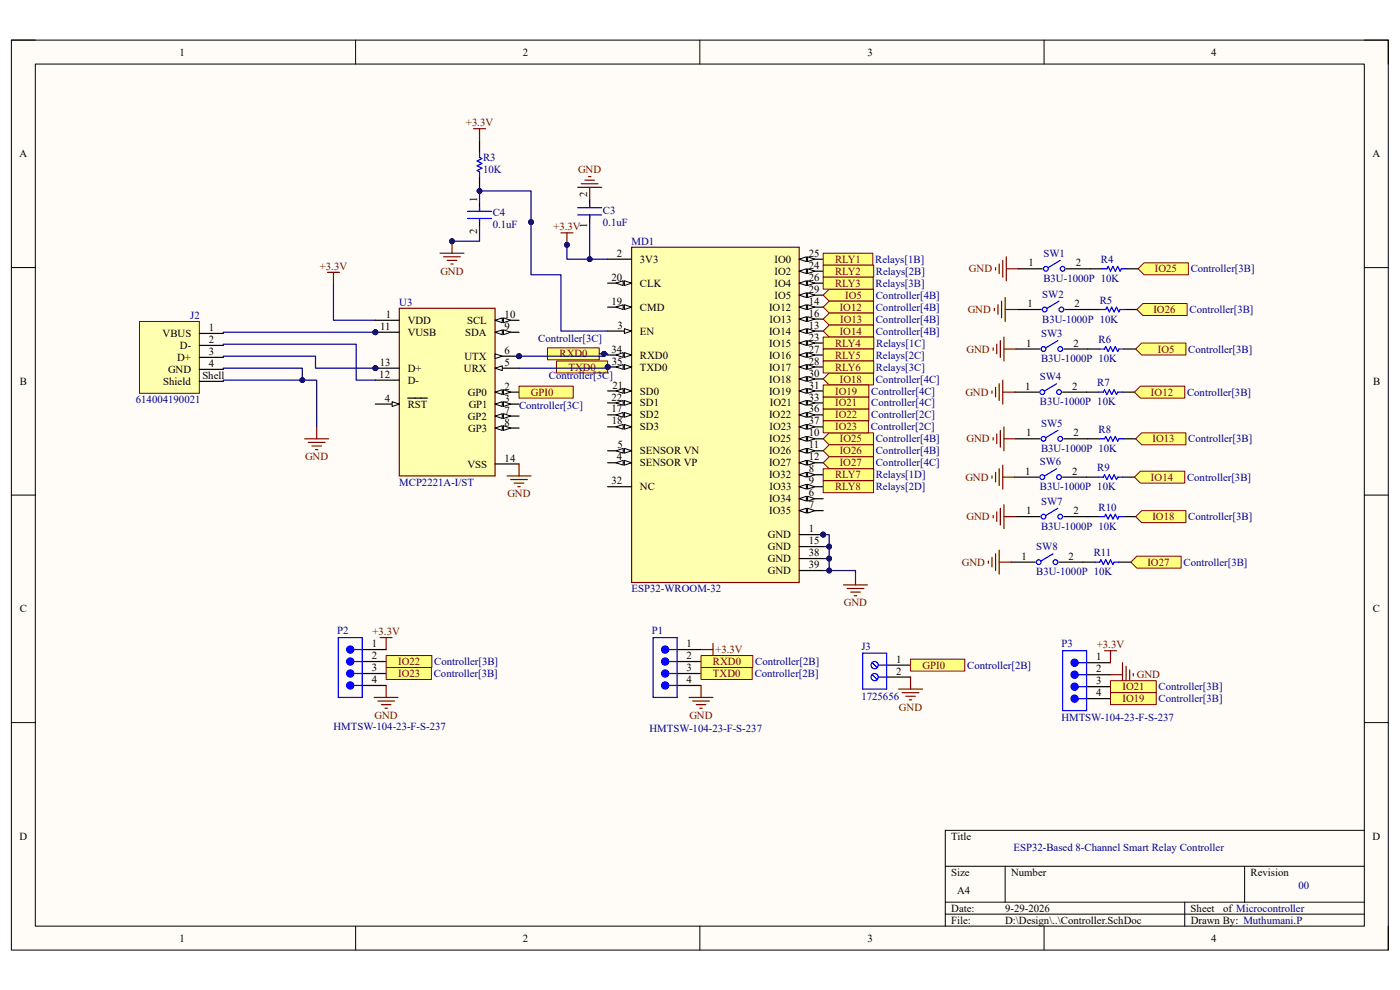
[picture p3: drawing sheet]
<svg xmlns="http://www.w3.org/2000/svg" width="297mm" height="210mm" viewBox="0 0 297 210" stroke-linecap="round" stroke-linejoin="round" font-family="sans-serif">
<defs><g id="words">
<g font-size="2.3">
<text x="38.1" y="11.8">1</text>
<text x="110.9" y="11.8">2</text>
<text x="184" y="11.8">3</text>
<text x="256.9" y="11.8">4</text>
<text x="4.1" y="33.4">A</text>
<text x="291.2" y="33.4">A</text>
<text x="124.6" y="41.8" transform="rotate(-90 124.6 41.8)">2</text>
<text x="101.2" y="42.8" transform="rotate(-90 101.2 42.8)">1</text>
<text x="101.2" y="49.7" transform="rotate(-90 101.2 49.7)">2</text>
<text x="124.6" y="48.5" transform="rotate(-90 124.6 48.5)">1</text>
<text x="129.8" y="59.6">20</text>
<text x="130.9" y="54.5">2</text>
<text x="135.8" y="55.8">3V3</text>
<text x="164.3" y="55.8">IO0</text>
<text x="164.3" y="58.3">IO2</text>
<text x="171.6" y="54.5">25</text>
<text x="171.6" y="57">24</text>
<text x="171.6" y="59.6">26</text>
<text x="218.2" y="56.5">1</text>
<text x="228.2" y="56.5">2</text>
<text x="129.8" y="64.6">19</text>
<text x="135.8" y="60.8">CLK</text>
<text x="135.8" y="65.9">CMD</text>
<text x="163.2" y="65.9">IO12</text>
<text x="164.3" y="60.8">IO4</text>
<text x="164.3" y="63.4">IO5</text>
<text x="171.6" y="62.1">29</text>
<text x="171.6" y="64.6">14</text>
<text x="218" y="65.2">1</text>
<text x="228" y="65.2">2</text>
<text x="34.5" y="71.5">VBUS</text>
<text x="44.3" y="70.2">1</text>
<text x="80.6" y="70">11</text>
<text x="81.8" y="67.4">1</text>
<text x="86.5" y="68.7">VDD</text>
<text x="86.5" y="71.2">VUSB</text>
<text x="98.7" y="71.2">SDA</text>
<text x="99.1" y="68.7">SCL</text>
<text x="107.1" y="67.4">10</text>
<text x="107.1" y="70">9</text>
<text x="131" y="69.7">3</text>
<text x="135.8" y="71">EN</text>
<text x="163.2" y="71">IO14</text>
<text x="163.2" y="68.5">IO13</text>
<text x="171.6" y="67.2">16</text>
<text x="171.6" y="69.7">13</text>
<text x="37.6" y="76.6">D+</text>
<text x="38.2" y="74">D-</text>
<text x="44.3" y="72.8">2</text>
<text x="44.3" y="75.3">3</text>
<text x="44.3" y="77.9">4</text>
<text x="80.6" y="77.6">13</text>
<text x="98.6" y="76.3">UTX</text>
<text x="107.1" y="77.6">5</text>
<text x="107.1" y="75.1">6</text>
<text x="129.8" y="74.8">34</text>
<text x="129.8" y="77.3">35</text>
<text x="135.8" y="76.1">RXD0</text>
<text x="163.2" y="76.1">IO16</text>
<text x="163.2" y="73.5">IO15</text>
<text x="171.6" y="72.3">23</text>
<text x="171.6" y="74.8">27</text>
<text x="171.6" y="77.3">28</text>
<text x="217.7" y="73.5">1</text>
<text x="227.7" y="73.5">2</text>
<text x="4.2" y="81.7">B</text>
<text x="34.6" y="81.7">Shield</text>
<text x="35.6" y="79.1">GND</text>
<text x="42.9" y="80.4">Shell</text>
<text x="80.5" y="80.1">12</text>
<text x="86.5" y="81.4">D-</text>
<text x="86.5" y="78.9">D+</text>
<text x="98.4" y="78.9">URX</text>
<text x="99.3" y="83.9">GP0</text>
<text x="107.1" y="82.7">2</text>
<text x="130" y="82.4">21</text>
<text x="135.8" y="78.6">TXD0</text>
<text x="135.8" y="83.7">SD0</text>
<text x="163.2" y="78.6">IO17</text>
<text x="163.2" y="83.7">IO19</text>
<text x="163.2" y="81.2">IO18</text>
<text x="171.6" y="79.9">30</text>
<text x="171.6" y="82.4">31</text>
<text x="217.5" y="82.7">1</text>
<text x="227.5" y="82.7">2</text>
<text x="291.3" y="81.7">B</text>
<text x="81.6" y="85.2">4</text>
<text x="86.5" y="86.5">RST</text>
<text x="99.3" y="89">GP2</text>
<text x="99.4" y="86.5">GP1</text>
<text x="107.1" y="85.2">3</text>
<text x="107.1" y="87.8">7</text>
<text x="129.8" y="85">22</text>
<text x="129.8" y="87.5">17</text>
<text x="135.8" y="86.2">SD1</text>
<text x="135.8" y="88.8">SD2</text>
<text x="163.2" y="88.8">IO22</text>
<text x="163.3" y="86.2">IO21</text>
<text x="171.6" y="85">33</text>
<text x="171.6" y="87.5">36</text>
<text x="99.4" y="91.6">GP3</text>
<text x="107.1" y="90.3">8</text>
<text x="129.8" y="90">18</text>
<text x="131" y="95.1">5</text>
<text x="135.8" y="91.3">SD3</text>
<text x="163.2" y="93.9">IO25</text>
<text x="163.2" y="91.3">IO23</text>
<text x="171.6" y="90">37</text>
<text x="171.6" y="92.6">10</text>
<text x="171.6" y="95.1">11</text>
<text x="217.7" y="92.6">1</text>
<text x="227.7" y="92.6">2</text>
<text x="99.2" y="99.2">VSS</text>
<text x="107.1" y="97.9">14</text>
<text x="130.9" y="97.7">4</text>
<text x="135.8" y="96.4">SENSOR VN</text>
<text x="135.8" y="98.9">SENSOR VP</text>
<text x="163.2" y="96.4">IO26</text>
<text x="163.2" y="98.9">IO27</text>
<text x="163.2" y="101.5">IO32</text>
<text x="171.6" y="97.7">12</text>
<text x="171.6" y="100.2">8</text>
<text x="217.5" y="100.7">1</text>
<text x="227.5" y="100.7">2</text>
<text x="129.8" y="102.7">32</text>
<text x="135.8" y="104">NC</text>
<text x="163.2" y="106.6">IO34</text>
<text x="163.2" y="104">IO33</text>
<text x="171.6" y="102.7">9</text>
<text x="171.6" y="105.3">6</text>
<text x="171.6" y="107.8">7</text>
<text x="163.2" y="109.1">IO35</text>
<text x="171.6" y="112.9">1</text>
<text x="217.7" y="109.1">1</text>
<text x="227.7" y="109.1">2</text>
<text x="162.9" y="114.2">GND</text>
<text x="162.9" y="116.7">GND</text>
<text x="162.9" y="119.3">GND</text>
<text x="171.6" y="115.4">15</text>
<text x="171.6" y="118">38</text>
<text x="216.7" y="118.7">1</text>
<text x="226.7" y="118.7">2</text>
<text x="162.9" y="121.8">GND</text>
<text x="171.6" y="120.5">39</text>
<text x="4.2" y="129.9">C</text>
<text x="291.3" y="129.9">C</text>
<text x="78.9" y="137.3">1</text>
<text x="145.7" y="137.3">1</text>
<text x="78.9" y="142.4">3</text>
<text x="78.9" y="139.8">2</text>
<text x="145.7" y="142.4">3</text>
<text x="145.7" y="139.8">2</text>
<text x="190.1" y="140.6">1</text>
<text x="190.1" y="143.1">2</text>
<text x="232.5" y="142.6">2</text>
<text x="232.5" y="140.1">1</text>
<text x="78.9" y="144.9">4</text>
<text x="145.7" y="144.9">4</text>
<text x="232.5" y="147.7">4</text>
<text x="232.5" y="145.2">3</text>
<text x="4.1" y="178.2">D</text>
<text x="201.8" y="178.2">Title</text>
<text x="291.2" y="178.2">D</text>
<text x="201.8" y="185.8">Size</text>
<text x="214.5" y="185.8">Number</text>
<text x="265.3" y="185.8">Revision</text>
<text x="203.1" y="189.6">A4</text>
<text x="201.8" y="193.4">Date:</text>
<text x="201.8" y="196">File:</text>
<text x="213.2" y="196">D:\Design\..\Controller.SchDoc</text>
<text x="213.2" y="193.4">9-29-2026</text>
<text x="252.6" y="193.4">Sheet</text>
<text x="252.6" y="196">Drawn By: Muthumani.P</text>
<text x="259.5" y="193.4">of Microcontroller</text>
<text x="38.1" y="199.8">1</text>
<text x="110.9" y="199.8">2</text>
<text x="184" y="199.8">3</text>
<text x="256.9" y="199.8">4</text>
</g>
<g font-size="2.3" fill="#800000">
<text x="98.8" y="26.8">+3.3V</text>
<text x="122.6" y="36.7">GND</text>
<text x="117.4" y="48.9">+3.3V</text>
<text x="67.9" y="57.3">+3.3V</text>
<text x="93.4" y="58.3">GND</text>
<text x="177.2" y="55.8">RLY1</text>
<text x="177.2" y="58.3">RLY2</text>
<text x="205.6" y="57.8">GND</text>
<text x="245" y="57.8">IO25</text>
<text x="177.2" y="60.8">RLY3</text>
<text x="178.1" y="65.9">IO12</text>
<text x="179.3" y="63.4">IO5</text>
<text x="178.1" y="71">IO14</text>
<text x="178.2" y="68.5">IO13</text>
<text x="205.3" y="66.4">GND</text>
<text x="244.7" y="66.4">IO26</text>
<text x="118.7" y="75.8">RXD0</text>
<text x="177.2" y="73.5">RLY4</text>
<text x="177.2" y="76.1">RLY5</text>
<text x="205.1" y="74.8">GND</text>
<text x="245.6" y="74.8">IO5</text>
<text x="112.6" y="83.9">GPI0</text>
<text x="120.6" y="78.6">TXD0</text>
<text x="177.2" y="83.7">IO19</text>
<text x="177.2" y="78.6">RLY6</text>
<text x="178.2" y="81.2">IO18</text>
<text x="204.8" y="83.9">GND</text>
<text x="244.2" y="83.9">IO12</text>
<text x="177.2" y="88.8">IO22</text>
<text x="177.2" y="86.2">IO21</text>
<text x="177.2" y="91.3">IO23</text>
<text x="178.2" y="93.9">IO25</text>
<text x="205.1" y="93.9">GND</text>
<text x="244.5" y="93.9">IO13</text>
<text x="64.7" y="97.7">GND</text>
<text x="177.2" y="101.5">RLY7</text>
<text x="178.1" y="96.4">IO26</text>
<text x="178.1" y="98.9">IO27</text>
<text x="204.8" y="102">GND</text>
<text x="244.2" y="102">IO14</text>
<text x="107.7" y="105.5">GND</text>
<text x="177.2" y="104">RLY8</text>
<text x="205.1" y="110.4">GND</text>
<text x="244.5" y="110.4">IO18</text>
<text x="204" y="120">GND</text>
<text x="243.4" y="120">IO27</text>
<text x="179" y="128.7">GND</text>
<text x="79" y="134.7">+3.3V</text>
<text x="232.7" y="137.5">+3.3V</text>
<text x="84.5" y="141.1">IO22</text>
<text x="84.5" y="143.6">IO23</text>
<text x="151.3" y="141.1">RXD0</text>
<text x="151.3" y="143.6">TXD0</text>
<text x="151.8" y="138.6">+3.3V</text>
<text x="195.7" y="141.9">GPI0</text>
<text x="241.2" y="143.9">GND</text>
<text x="238.1" y="146.4">IO21</text>
<text x="238.1" y="149">IO19</text>
<text x="79.5" y="152.5">GND</text>
<text x="146.3" y="152.5">GND</text>
<text x="190.7" y="150.7">GND</text>
</g>
<g font-size="2.3" fill="#000080">
<text x="102.5" y="34.2">R3</text>
<text x="102.5" y="36.7">10K</text>
<text x="104.5" y="45.8">C4</text>
<text x="127.9" y="45.3">C3</text>
<text x="127.9" y="47.9">0.1uF</text>
<text x="104.5" y="48.4">0.1uF</text>
<text x="134" y="51.9">MD1</text>
<text x="185.7" y="55.8">Relays[1B]</text>
<text x="185.8" y="58.3">Relays[2B]</text>
<text x="221.4" y="54.5">SW1</text>
<text x="221.4" y="59.8">B3U-1000P 10K</text>
<text x="233.6" y="55.8">R4</text>
<text x="252.6" y="57.8">Controller[3B]</text>
<text x="84.7" y="64.9">U3</text>
<text x="185.8" y="60.8">Relays[3B]</text>
<text x="185.8" y="63.4">Controller[4B]</text>
<text x="185.8" y="65.9">Controller[4B]</text>
<text x="221.1" y="63.1">SW2</text>
<text x="233.3" y="64.4">R5</text>
<text x="40.3" y="67.7">J2</text>
<text x="185.8" y="68.5">Controller[4B]</text>
<text x="185.8" y="71">Controller[4B]</text>
<text x="220.9" y="71.5">SW3</text>
<text x="221.1" y="68.5">B3U-1000P 10K</text>
<text x="252.3" y="66.4">Controller[3B]</text>
<text x="114.2" y="72.5">Controller[3C]</text>
<text x="185.8" y="76.1">Relays[2C]</text>
<text x="185.9" y="73.5">Relays[1C]</text>
<text x="220.9" y="76.8">B3U-1000P 10K</text>
<text x="233" y="72.8">R6</text>
<text x="252.1" y="74.8">Controller[3B]</text>
<text x="116.5" y="80.4">Controller[3C]</text>
<text x="184.8" y="83.7">Controller[4C]</text>
<text x="185.8" y="81.2">Controller[4C]</text>
<text x="185.8" y="78.6">Relays[3C]</text>
<text x="220.6" y="80.6">SW4</text>
<text x="232.8" y="81.9">R7</text>
<text x="251.8" y="83.9">Controller[3B]</text>
<text x="28.8" y="85.5">614004190021</text>
<text x="110.1" y="86.7">Controller[3C]</text>
<text x="184.8" y="88.8">Controller[2C]</text>
<text x="184.8" y="86.2">Controller[4C]</text>
<text x="220.6" y="86">B3U-1000P 10K</text>
<text x="184.7" y="91.3">Controller[2C]</text>
<text x="185.8" y="93.9">Controller[4B]</text>
<text x="220.9" y="90.6">SW5</text>
<text x="220.9" y="95.9">B3U-1000P 10K</text>
<text x="233" y="91.8">R8</text>
<text x="252.1" y="93.9">Controller[3B]</text>
<text x="185.8" y="96.4">Controller[4B]</text>
<text x="185.8" y="98.9">Controller[4C]</text>
<text x="185.8" y="101.5">Relays[1D]</text>
<text x="220.6" y="98.7">SW6</text>
<text x="232.8" y="99.9">R9</text>
<text x="251.8" y="102">Controller[3B]</text>
<text x="84.7" y="103">MCP2221A-I/ST</text>
<text x="185.8" y="104">Relays[2D]</text>
<text x="220.6" y="104">B3U-1000P 10K</text>
<text x="220.9" y="107.1">SW7</text>
<text x="220.9" y="112.4">B3U-1000P 10K</text>
<text x="233" y="108.3">R10</text>
<text x="252.1" y="110.4">Controller[3B]</text>
<text x="219.8" y="116.7">SW8</text>
<text x="232" y="118">R11</text>
<text x="134" y="125.6">ESP32-WROOM-32</text>
<text x="219.8" y="122">B3U-1000P 10K</text>
<text x="251.1" y="120">Controller[3B]</text>
<text x="71.5" y="134.5">P2</text>
<text x="138.3" y="134.5">P1</text>
<text x="182.8" y="137.8">J3</text>
<text x="225.2" y="137.3">P3</text>
<text x="92" y="143.6">Controller[3B]</text>
<text x="92.1" y="141.1">Controller[3B]</text>
<text x="160.1" y="143.6">Controller[2B]</text>
<text x="160.2" y="141.1">Controller[2B]</text>
<text x="205.2" y="141.9">Controller[2B]</text>
<text x="182.8" y="148.5">1725656</text>
<text x="245.8" y="146.4">Controller[3B]</text>
<text x="245.8" y="149">Controller[3B]</text>
<text x="70.7" y="154.8">HMTSW-104-23-F-S-237</text>
<text x="137.8" y="155.3">HMTSW-104-23-F-S-237</text>
<text x="225.2" y="153">HMTSW-104-23-F-S-237</text>
<text x="215" y="180.5">ESP32-Based 8-Channel Smart Relay Controller</text>
<text x="275.5" y="188.6">00</text>
</g>
</g></defs>
<path d="M2.4 8.5h292.1v193h-292.1z" fill-rule="evenodd" fill="#fffcf8"/>
<path d="M2.4 8.5h292.1v193h-292.1z" fill="none" stroke="#000" stroke-width=".21"/>
<path d="M7.5 13.6h281.9v182.9h-281.9z" fill-rule="evenodd" fill="#fffcf8"/>
<g fill="none" stroke="#000" stroke-width=".21">
<path d="M2.4 8.5h5.1M7.5 13.6h281.9v182.9h-281.9zM75.4 8.5v5.1M148.5 8.5v5.1M221.5 8.5v5.1M289.4 8.5h5.1v5.1M2.4 56.8h5.1M289.4 56.8h5.1M2.4 105h5.1M289.4 105h5.1M2.4 153.3h5.1M289.4 153.3h5.1"/>
<path d="M289.4 176.1h-88.9v20.4M75.4 196.5v5M148.5 196.5v5M200.5 183.8h88.9M200.5 191.4h88.9M200.5 193.9h88.9M213.2 183.8v7.6M221.5 196.5v5M251.3 191.4v5.1M264 183.8v7.6M294.5 196.5v5"/>
</g>
<circle cx="128.9" cy="77.9" r=".51" fill="#000080"/>
<circle cx="128.9" cy="77.9" r=".51" fill="none" stroke="#000080" stroke-width=".21"/>
<circle cx="174.6" cy="113.4" r=".51" fill="#000080"/>
<circle cx="174.6" cy="113.4" r=".51" fill="none" stroke="#000080" stroke-width=".21"/>
<path d="M134 52.4h35.6v71.2h-35.6z" fill-rule="evenodd" fill="#ffffb0"/>
<path d="M134 52.4h35.6v71.2h-35.6z" fill="none" stroke="#800000" stroke-width=".25"/>
<path d="M128.9 55h5.1M128.9 95.6h5.1" fill="none" stroke="#000" stroke-width=".25"/>
<path d="M132.5 95.1l1.5 .5-1.5 .5z" fill="#f8fcff"/>
<path d="M132.5 95.1l1.5 .5-1.5 .5z" fill="none" stroke="#000" stroke-width=".21"/>
<path d="M130.7 95.6l1.5-.5v1z" fill="#f8fcff"/>
<path d="M130.7 95.6l1.5-.5v1z" fill="none" stroke="#000" stroke-width=".21"/>
<path d="M128.9 98.2h5.1" fill="none" stroke="#000" stroke-width=".25"/>
<path d="M132.5 97.7l1.5 .5-1.5 .5z" fill="#f8fcff"/>
<path d="M132.5 97.7l1.5 .5-1.5 .5z" fill="none" stroke="#000" stroke-width=".21"/>
<path d="M130.7 98.2l1.5-.5v1z" fill="#f8fcff"/>
<path d="M130.7 98.2l1.5-.5v1z" fill="none" stroke="#000" stroke-width=".21"/>
<path d="M169.6 55h5" fill="none" stroke="#000" stroke-width=".25"/>
<path d="M169.6 55l1.5-.5v1z" fill="#f8fcff"/>
<path d="M169.6 55l1.5-.5v1z" fill="none" stroke="#000" stroke-width=".21"/>
<path d="M171.3 54.5l1.6 .5-1.6 .5z" fill="#f8fcff"/>
<path d="M171.3 54.5l1.6 .5-1.6 .5z" fill="none" stroke="#000" stroke-width=".21"/>
<path d="M169.6 57.5h5" fill="none" stroke="#000" stroke-width=".25"/>
<path d="M169.6 57.5l1.5-.5v1z" fill="#f8fcff"/>
<path d="M169.6 57.5l1.5-.5v1z" fill="none" stroke="#000" stroke-width=".21"/>
<path d="M171.3 57l1.6 .5-1.6 .5z" fill="#f8fcff"/>
<path d="M171.3 57l1.6 .5-1.6 .5z" fill="none" stroke="#000" stroke-width=".21"/>
<path d="M169.6 60.1h5" fill="none" stroke="#000" stroke-width=".25"/>
<path d="M169.6 60.1l1.5-.5v1z" fill="#f8fcff"/>
<path d="M169.6 60.1l1.5-.5v1z" fill="none" stroke="#000" stroke-width=".21"/>
<path d="M171.3 59.6l1.6 .5-1.6 .5z" fill="#f8fcff"/>
<path d="M171.3 59.6l1.6 .5-1.6 .5z" fill="none" stroke="#000" stroke-width=".21"/>
<path d="M169.6 62.6h5" fill="none" stroke="#000" stroke-width=".25"/>
<path d="M169.6 62.6l1.5-.5v1z" fill="#f8fcff"/>
<path d="M169.6 62.6l1.5-.5v1z" fill="none" stroke="#000" stroke-width=".21"/>
<path d="M171.3 62.1l1.6 .5-1.6 .5z" fill="#f8fcff"/>
<path d="M171.3 62.1l1.6 .5-1.6 .5z" fill="none" stroke="#000" stroke-width=".21"/>
<path d="M169.6 65.2h5" fill="none" stroke="#000" stroke-width=".25"/>
<path d="M169.6 65.2l1.5-.6v1.1z" fill="#f8fcff"/>
<path d="M169.6 65.2l1.5-.6v1.1z" fill="none" stroke="#000" stroke-width=".21"/>
<path d="M171.3 64.6l1.6 .6-1.6 .5z" fill="#f8fcff"/>
<path d="M171.3 64.6l1.6 .6-1.6 .5z" fill="none" stroke="#000" stroke-width=".21"/>
<path d="M169.6 67.7h5" fill="none" stroke="#000" stroke-width=".25"/>
<path d="M169.6 67.7l1.5-.5v1z" fill="#f8fcff"/>
<path d="M169.6 67.7l1.5-.5v1z" fill="none" stroke="#000" stroke-width=".21"/>
<path d="M171.3 67.2l1.6 .5-1.6 .5z" fill="#f8fcff"/>
<path d="M171.3 67.2l1.6 .5-1.6 .5z" fill="none" stroke="#000" stroke-width=".21"/>
<path d="M169.6 70.2h5" fill="none" stroke="#000" stroke-width=".25"/>
<path d="M169.6 70.2l1.5-.5v1z" fill="#f8fcff"/>
<path d="M169.6 70.2l1.5-.5v1z" fill="none" stroke="#000" stroke-width=".21"/>
<path d="M171.3 69.7l1.6 .5-1.6 .5z" fill="#f8fcff"/>
<path d="M171.3 69.7l1.6 .5-1.6 .5z" fill="none" stroke="#000" stroke-width=".21"/>
<path d="M169.6 72.8h5" fill="none" stroke="#000" stroke-width=".25"/>
<path d="M169.6 72.8l1.5-.5v1z" fill="#f8fcff"/>
<path d="M169.6 72.8l1.5-.5v1z" fill="none" stroke="#000" stroke-width=".21"/>
<path d="M171.3 72.3l1.6 .5-1.6 .5z" fill="#f8fcff"/>
<path d="M171.3 72.3l1.6 .5-1.6 .5z" fill="none" stroke="#000" stroke-width=".21"/>
<path d="M169.6 75.3h5" fill="none" stroke="#000" stroke-width=".25"/>
<path d="M169.6 75.3l1.5-.5v1z" fill="#f8fcff"/>
<path d="M169.6 75.3l1.5-.5v1z" fill="none" stroke="#000" stroke-width=".21"/>
<path d="M171.3 74.8l1.6 .5-1.6 .5z" fill="#f8fcff"/>
<path d="M171.3 74.8l1.6 .5-1.6 .5z" fill="none" stroke="#000" stroke-width=".21"/>
<path d="M169.6 77.9h5" fill="none" stroke="#000" stroke-width=".25"/>
<path d="M169.6 77.9l1.5-.6v1.1z" fill="#f8fcff"/>
<path d="M169.6 77.9l1.5-.6v1.1z" fill="none" stroke="#000" stroke-width=".21"/>
<path d="M171.3 77.3l1.6 .6-1.6 .5z" fill="#f8fcff"/>
<path d="M171.3 77.3l1.6 .6-1.6 .5z" fill="none" stroke="#000" stroke-width=".21"/>
<path d="M169.6 80.4h5" fill="none" stroke="#000" stroke-width=".25"/>
<path d="M169.6 80.4l1.5-.5v1z" fill="#f8fcff"/>
<path d="M169.6 80.4l1.5-.5v1z" fill="none" stroke="#000" stroke-width=".21"/>
<path d="M171.3 79.9l1.6 .5-1.6 .5z" fill="#f8fcff"/>
<path d="M171.3 79.9l1.6 .5-1.6 .5z" fill="none" stroke="#000" stroke-width=".21"/>
<path d="M169.6 82.9h5" fill="none" stroke="#000" stroke-width=".25"/>
<path d="M169.6 82.9l1.5-.5v1z" fill="#f8fcff"/>
<path d="M169.6 82.9l1.5-.5v1z" fill="none" stroke="#000" stroke-width=".21"/>
<path d="M171.3 82.4l1.6 .5-1.6 .5z" fill="#f8fcff"/>
<path d="M171.3 82.4l1.6 .5-1.6 .5z" fill="none" stroke="#000" stroke-width=".21"/>
<path d="M169.6 85.5h5" fill="none" stroke="#000" stroke-width=".25"/>
<path d="M169.6 85.5l1.5-.5v1z" fill="#f8fcff"/>
<path d="M169.6 85.5l1.5-.5v1z" fill="none" stroke="#000" stroke-width=".21"/>
<path d="M171.3 85l1.6 .5-1.6 .5z" fill="#f8fcff"/>
<path d="M171.3 85l1.6 .5-1.6 .5z" fill="none" stroke="#000" stroke-width=".21"/>
<path d="M169.6 88h5" fill="none" stroke="#000" stroke-width=".25"/>
<path d="M169.6 88l1.5-.5v1z" fill="#f8fcff"/>
<path d="M169.6 88l1.5-.5v1z" fill="none" stroke="#000" stroke-width=".21"/>
<path d="M171.3 87.5l1.6 .5-1.6 .5z" fill="#f8fcff"/>
<path d="M171.3 87.5l1.6 .5-1.6 .5z" fill="none" stroke="#000" stroke-width=".21"/>
<path d="M169.6 90.6h5" fill="none" stroke="#000" stroke-width=".25"/>
<path d="M169.6 90.6l1.5-.6v1.1z" fill="#f8fcff"/>
<path d="M169.6 90.6l1.5-.6v1.1z" fill="none" stroke="#000" stroke-width=".21"/>
<path d="M171.3 90l1.6 .6-1.6 .5z" fill="#f8fcff"/>
<path d="M171.3 90l1.6 .6-1.6 .5z" fill="none" stroke="#000" stroke-width=".21"/>
<path d="M169.6 93.1h5" fill="none" stroke="#000" stroke-width=".25"/>
<path d="M169.6 93.1l1.5-.5v1z" fill="#f8fcff"/>
<path d="M169.6 93.1l1.5-.5v1z" fill="none" stroke="#000" stroke-width=".21"/>
<path d="M171.3 92.6l1.6 .5-1.6 .5z" fill="#f8fcff"/>
<path d="M171.3 92.6l1.6 .5-1.6 .5z" fill="none" stroke="#000" stroke-width=".21"/>
<path d="M169.6 95.6h5" fill="none" stroke="#000" stroke-width=".25"/>
<path d="M169.6 95.6l1.5-.5v1z" fill="#f8fcff"/>
<path d="M169.6 95.6l1.5-.5v1z" fill="none" stroke="#000" stroke-width=".21"/>
<path d="M171.3 95.1l1.6 .5-1.6 .5z" fill="#f8fcff"/>
<path d="M171.3 95.1l1.6 .5-1.6 .5z" fill="none" stroke="#000" stroke-width=".21"/>
<path d="M169.6 98.2h5" fill="none" stroke="#000" stroke-width=".25"/>
<path d="M169.6 98.2l1.5-.5v1z" fill="#f8fcff"/>
<path d="M169.6 98.2l1.5-.5v1z" fill="none" stroke="#000" stroke-width=".21"/>
<path d="M171.3 97.7l1.6 .5-1.6 .5z" fill="#f8fcff"/>
<path d="M171.3 97.7l1.6 .5-1.6 .5z" fill="none" stroke="#000" stroke-width=".21"/>
<path d="M169.6 100.7h5" fill="none" stroke="#000" stroke-width=".25"/>
<path d="M169.6 100.7l1.5-.5v1z" fill="#f8fcff"/>
<path d="M169.6 100.7l1.5-.5v1z" fill="none" stroke="#000" stroke-width=".21"/>
<path d="M171.3 100.2l1.6 .5-1.6 .5z" fill="#f8fcff"/>
<path d="M171.3 100.2l1.6 .5-1.6 .5z" fill="none" stroke="#000" stroke-width=".21"/>
<path d="M169.6 103.3h5" fill="none" stroke="#000" stroke-width=".25"/>
<path d="M169.6 103.3l1.5-.6v1.1z" fill="#f8fcff"/>
<path d="M169.6 103.3l1.5-.6v1.1z" fill="none" stroke="#000" stroke-width=".21"/>
<path d="M171.3 102.7l1.6 .6-1.6 .5z" fill="#f8fcff"/>
<path d="M171.3 102.7l1.6 .6-1.6 .5z" fill="none" stroke="#000" stroke-width=".21"/>
<path d="M169.6 105.8h5" fill="none" stroke="#000" stroke-width=".25"/>
<path d="M169.6 105.8l1.5-.5v1z" fill="#f8fcff"/>
<path d="M169.6 105.8l1.5-.5v1z" fill="none" stroke="#000" stroke-width=".21"/>
<path d="M171.3 105.3l1.6 .5-1.6 .5z" fill="#f8fcff"/>
<path d="M171.3 105.3l1.6 .5-1.6 .5z" fill="none" stroke="#000" stroke-width=".21"/>
<path d="M169.6 108.3h5" fill="none" stroke="#000" stroke-width=".25"/>
<path d="M169.6 108.3l1.5-.5v1z" fill="#f8fcff"/>
<path d="M169.6 108.3l1.5-.5v1z" fill="none" stroke="#000" stroke-width=".21"/>
<path d="M171.3 107.8l1.6 .5-1.6 .5z" fill="#f8fcff"/>
<path d="M171.3 107.8l1.6 .5-1.6 .5z" fill="none" stroke="#000" stroke-width=".21"/>
<path d="M128.9 60.1h5.1" fill="none" stroke="#000" stroke-width=".25"/>
<path d="M132.5 59.6l1.5 .5-1.5 .5z" fill="#f8fcff"/>
<path d="M132.5 59.6l1.5 .5-1.5 .5z" fill="none" stroke="#000" stroke-width=".21"/>
<path d="M130.7 60.1l1.5-.5v1z" fill="#f8fcff"/>
<path d="M130.7 60.1l1.5-.5v1z" fill="none" stroke="#000" stroke-width=".21"/>
<path d="M128.9 65.2h5.1" fill="none" stroke="#000" stroke-width=".25"/>
<path d="M132.5 64.6l1.5 .6-1.5 .5z" fill="#f8fcff"/>
<path d="M132.5 64.6l1.5 .6-1.5 .5z" fill="none" stroke="#000" stroke-width=".21"/>
<path d="M130.7 65.2l1.5-.6v1.1z" fill="#f8fcff"/>
<path d="M130.7 65.2l1.5-.6v1.1z" fill="none" stroke="#000" stroke-width=".21"/>
<path d="M128.9 70.2h5.1" fill="none" stroke="#000" stroke-width=".25"/>
<path d="M132.5 69.7l1.5 .5-1.5 .5z" fill="#f8fcff"/>
<path d="M132.5 69.7l1.5 .5-1.5 .5z" fill="none" stroke="#000" stroke-width=".21"/>
<path d="M128.9 75.3h5.1M128.9 103.3h5.1" fill="none" stroke="#000" stroke-width=".25"/>
<path d="M132.5 74.8l1.5 .5-1.5 .5z" fill="#f8fcff"/>
<path d="M132.5 74.8l1.5 .5-1.5 .5z" fill="none" stroke="#000" stroke-width=".21"/>
<path d="M130.7 75.3l1.5-.5v1z" fill="#f8fcff"/>
<path d="M130.7 75.3l1.5-.5v1z" fill="none" stroke="#000" stroke-width=".21"/>
<path d="M128.9 77.9h5.1" fill="none" stroke="#000" stroke-width=".25"/>
<path d="M132.5 77.3l1.5 .6-1.5 .5z" fill="#f8fcff"/>
<path d="M132.5 77.3l1.5 .6-1.5 .5z" fill="none" stroke="#000" stroke-width=".21"/>
<path d="M130.7 77.9l1.5-.6v1.1z" fill="#f8fcff"/>
<path d="M130.7 77.9l1.5-.6v1.1z" fill="none" stroke="#000" stroke-width=".21"/>
<circle cx="128.9" cy="77.9" r=".51" fill="#000080"/>
<circle cx="128.9" cy="77.9" r=".51" fill="none" stroke="#000080" stroke-width=".21"/>
<path d="M128.9 82.9h5.1" fill="none" stroke="#000" stroke-width=".25"/>
<path d="M132.5 82.4l1.5 .5-1.5 .5z" fill="#f8fcff"/>
<path d="M132.5 82.4l1.5 .5-1.5 .5z" fill="none" stroke="#000" stroke-width=".21"/>
<path d="M130.7 82.9l1.5-.5v1z" fill="#f8fcff"/>
<path d="M130.7 82.9l1.5-.5v1z" fill="none" stroke="#000" stroke-width=".21"/>
<path d="M128.9 85.5h5.1" fill="none" stroke="#000" stroke-width=".25"/>
<path d="M132.5 85l1.5 .5-1.5 .5z" fill="#f8fcff"/>
<path d="M132.5 85l1.5 .5-1.5 .5z" fill="none" stroke="#000" stroke-width=".21"/>
<path d="M130.7 85.5l1.5-.5v1z" fill="#f8fcff"/>
<path d="M130.7 85.5l1.5-.5v1z" fill="none" stroke="#000" stroke-width=".21"/>
<path d="M128.9 88h5.1" fill="none" stroke="#000" stroke-width=".25"/>
<path d="M132.5 87.5l1.5 .5-1.5 .5z" fill="#f8fcff"/>
<path d="M132.5 87.5l1.5 .5-1.5 .5z" fill="none" stroke="#000" stroke-width=".21"/>
<path d="M130.7 88l1.5-.5v1z" fill="#f8fcff"/>
<path d="M130.7 88l1.5-.5v1z" fill="none" stroke="#000" stroke-width=".21"/>
<path d="M128.9 90.6h5.1" fill="none" stroke="#000" stroke-width=".25"/>
<path d="M132.5 90l1.5 .6-1.5 .5z" fill="#f8fcff"/>
<path d="M132.5 90l1.5 .6-1.5 .5z" fill="none" stroke="#000" stroke-width=".21"/>
<path d="M130.7 90.6l1.5-.6v1.1z" fill="#f8fcff"/>
<path d="M130.7 90.6l1.5-.6v1.1z" fill="none" stroke="#000" stroke-width=".21"/>
<path d="M169.6 113.4h5" fill="none" stroke="#000" stroke-width=".25"/>
<circle cx="174.6" cy="113.4" r=".51" fill="#000080"/>
<circle cx="174.6" cy="113.4" r=".51" fill="none" stroke="#000080" stroke-width=".21"/>
<path d="M101.7 29.8v2.6M101.7 37.5v2.5M125.1 42.3v1.5M125.1 45.6v1.8M216 57h5.1M226.2 57h5.1M169.6 116h5M169.6 118.5h5M169.6 121h5" fill="none" stroke="#000" stroke-width=".25"/>
<g fill="none" stroke="#00f" stroke-width=".25">
<path d="M101.7 32.4v1l.5 .2-1 .6 1 .5-1 .5 1 .5-1 .5 .5 .2v1.1M122.6 45.6h5M122.6 44.1h5M125.1 43.6v.2M125.1 45.6v.7M224.9 55.2l-2.5 1.6"/>
<circle cx="221.9" cy="57" r=".51"/>
<circle cx="225.4" cy="57" r=".51"/>
</g>
<circle cx="110.1" cy="75.6" r=".51" fill="#000080"/>
<circle cx="110.1" cy="75.6" r=".51" fill="none" stroke="#000080" stroke-width=".21"/>
<circle cx="79.6" cy="70.5" r=".51" fill="#000080"/>
<circle cx="79.6" cy="70.5" r=".51" fill="none" stroke="#000080" stroke-width=".21"/>
<circle cx="79.6" cy="78.1" r=".51" fill="#000080"/>
<circle cx="79.6" cy="78.1" r=".51" fill="none" stroke="#000080" stroke-width=".21"/>
<path d="M84.7 65.4h20.3v35.6h-20.3z" fill-rule="evenodd" fill="#ffffb0"/>
<path d="M84.7 65.4h20.3v35.6h-20.3z" fill="none" stroke="#800000" stroke-width=".25"/>
<path d="M79.6 67.9h5.1M105 67.9h5.1" fill="none" stroke="#000" stroke-width=".25"/>
<path d="M105 67.9l1.6-.5v1.1z" fill="#f8fcff"/>
<path d="M105 67.9l1.6-.5v1.1z" fill="none" stroke="#000" stroke-width=".21"/>
<path d="M106.8 67.4l1.5 .5-1.5 .6z" fill="#f8fcff"/>
<path d="M106.8 67.4l1.5 .5-1.5 .6z" fill="none" stroke="#000" stroke-width=".21"/>
<path d="M105 70.5h5.1" fill="none" stroke="#000" stroke-width=".25"/>
<path d="M105 70.5l1.6-.5v1z" fill="#f8fcff"/>
<path d="M105 70.5l1.6-.5v1z" fill="none" stroke="#000" stroke-width=".21"/>
<path d="M106.8 70l1.5 .5-1.5 .5z" fill="#f8fcff"/>
<path d="M106.8 70l1.5 .5-1.5 .5z" fill="none" stroke="#000" stroke-width=".21"/>
<path d="M105 78.1h5.1" fill="none" stroke="#000" stroke-width=".25"/>
<path d="M105 78.1l1.6-.5v1z" fill="#f8fcff"/>
<path d="M105 78.1l1.6-.5v1z" fill="none" stroke="#000" stroke-width=".21"/>
<path d="M105 75.6h5.1" fill="none" stroke="#000" stroke-width=".25"/>
<path d="M105 75.1l1.6 .5-1.6 .5z" fill="#f8fcff"/>
<path d="M105 75.1l1.6 .5-1.6 .5z" fill="none" stroke="#000" stroke-width=".21"/>
<circle cx="110.1" cy="75.6" r=".51" fill="#000080"/>
<circle cx="110.1" cy="75.6" r=".51" fill="none" stroke="#000080" stroke-width=".21"/>
<path d="M105 98.4h5.1M105 83.2h5.1" fill="none" stroke="#000" stroke-width=".25"/>
<path d="M105 83.2l1.6-.5v1z" fill="#f8fcff"/>
<path d="M105 83.2l1.6-.5v1z" fill="none" stroke="#000" stroke-width=".21"/>
<path d="M106.8 82.7l1.5 .5-1.5 .5z" fill="#f8fcff"/>
<path d="M106.8 82.7l1.5 .5-1.5 .5z" fill="none" stroke="#000" stroke-width=".21"/>
<path d="M105 85.7h5.1" fill="none" stroke="#000" stroke-width=".25"/>
<path d="M105 85.7l1.6-.5v1z" fill="#f8fcff"/>
<path d="M105 85.7l1.6-.5v1z" fill="none" stroke="#000" stroke-width=".21"/>
<path d="M106.8 85.2l1.5 .5-1.5 .5z" fill="#f8fcff"/>
<path d="M106.8 85.2l1.5 .5-1.5 .5z" fill="none" stroke="#000" stroke-width=".21"/>
<path d="M105 88.3h5.1" fill="none" stroke="#000" stroke-width=".25"/>
<path d="M105 88.3l1.6-.5v1z" fill="#f8fcff"/>
<path d="M105 88.3l1.6-.5v1z" fill="none" stroke="#000" stroke-width=".21"/>
<path d="M106.8 87.8l1.5 .5-1.5 .5z" fill="#f8fcff"/>
<path d="M106.8 87.8l1.5 .5-1.5 .5z" fill="none" stroke="#000" stroke-width=".21"/>
<path d="M105 90.8h5.1" fill="none" stroke="#000" stroke-width=".25"/>
<path d="M105 90.8l1.6-.5v1z" fill="#f8fcff"/>
<path d="M105 90.8l1.6-.5v1z" fill="none" stroke="#000" stroke-width=".21"/>
<path d="M106.8 90.3l1.5 .5-1.5 .5z" fill="#f8fcff"/>
<path d="M106.8 90.3l1.5 .5-1.5 .5z" fill="none" stroke="#000" stroke-width=".21"/>
<path d="M79.6 85.7h5.1" fill="none" stroke="#000" stroke-width=".25"/>
<path d="M83.2 85.2l1.5 .5-1.5 .5z" fill="#f8fcff"/>
<path d="M83.2 85.2l1.5 .5-1.5 .5z" fill="none" stroke="#000" stroke-width=".21"/>
<path d="M79.6 70.5h5.1M86.5 84.5h4.1" fill="none" stroke="#000" stroke-width=".25"/>
<circle cx="79.6" cy="70.5" r=".51" fill="#000080"/>
<circle cx="79.6" cy="70.5" r=".51" fill="none" stroke="#000080" stroke-width=".21"/>
<path d="M79.6 78.1h5.1M79.6 80.6h5.1" fill="none" stroke="#000" stroke-width=".25"/>
<circle cx="79.6" cy="78.1" r=".51" fill="#000080"/>
<circle cx="79.6" cy="78.1" r=".51" fill="none" stroke="#000080" stroke-width=".21"/>
<path d="M69.5 57.8h2.5M70.7 57.8v2.5M119 49.4h2.5M120.3 49.4v2.5M64.6 93.1h5.1M65.4 93.9h3.6M66.2 94.6h2M66.9 95.4h.5M67.2 90.6v2.5" fill="none" stroke="#800000" stroke-width=".25"/>
<circle cx="120.3" cy="51.9" r=".51" fill="#000080"/>
<circle cx="120.3" cy="51.9" r=".51" fill="none" stroke="#000080" stroke-width=".21"/>
<path d="M100.5 27.3h2.5M101.7 27.3v2.5M93.4 53.7h5M94.1 54.5h3.6M94.9 55.2h2M95.6 56h.5M95.9 51.2v2.5M179 124.1h5M179.7 124.8h3.6M180.5 125.6h2M181.2 126.4h.5M181.5 121.5v2.6" fill="none" stroke="#800000" stroke-width=".25"/>
<path d="M101.7 43v1.8M101.7 46.6v1.5" fill="none" stroke="#000" stroke-width=".25"/>
<path d="M99.2 44.8h5.1M99.2 46.3h5.1M101.7 44.1v.7M101.7 46.6v.3" fill="none" stroke="#00f" stroke-width=".25"/>
<circle cx="95.9" cy="51.2" r=".51" fill="#000080"/>
<circle cx="95.9" cy="51.2" r=".51" fill="none" stroke="#000080" stroke-width=".21"/>
<path d="M29.6 68.2h12.7v15.2h-12.7z" fill-rule="evenodd" fill="#ffffb0"/>
<path d="M29.6 68.2h12.7v15.2h-12.7z" fill="none" stroke="#800000" stroke-width=".21"/>
<path d="M42.3 70.7h5.1M42.3 73.3h5.1M42.3 75.8h5.1M42.3 78.4h5.1M42.3 80.9h5.1M143.6 145.4h5.1M143.6 142.9h5.1" fill="none" stroke="#000" stroke-width=".25"/>
<path d="M141.9 142.9h1.7" fill="none" stroke="#00f" stroke-width=".25"/>
<circle cx="141.1" cy="142.9" r=".76" fill="#00f"/>
<g fill="none" stroke="#00f" stroke-width=".25">
<path d="M141.9 145.4h1.7"/>
<circle cx="141.1" cy="142.9" r=".76"/>
</g>
<circle cx="141.1" cy="145.4" r=".76" fill="#00f"/>
<g fill="none" stroke="#00f" stroke-width=".25">
<path d="M141.9 137.8h1.7"/>
<circle cx="141.1" cy="145.4" r=".76"/>
</g>
<path d="M143.6 137.8h5.1M143.6 140.3h5.1" fill="none" stroke="#000" stroke-width=".25"/>
<circle cx="141.1" cy="137.8" r=".76" fill="#00f"/>
<g fill="none" stroke="#00f" stroke-width=".25">
<path d="M141.9 140.3h1.7"/>
<circle cx="141.1" cy="137.8" r=".76"/>
</g>
<circle cx="141.1" cy="140.3" r=".76" fill="#00f"/>
<g fill="none" stroke="#00f" stroke-width=".25">
<path d="M233.8 57h1l.3-.5 .5 1 .5-1 .5 1 .5-1 .5 1 .3-.5h1M138.6 135.3h5v12.7h-5z"/>
<circle cx="141.1" cy="140.3" r=".76"/>
</g>
<g fill="none" stroke="#800000" stroke-width=".25">
<path d="M122.6 39.7h5M123.3 39h3.6M124.1 38.2h2M124.8 37.5h.6M125.1 39.7v2.6M211.2 56.8v.5M212 56v2M212.7 55.2v3.6M213.5 54.5v5.1M213.5 57h2.5M110.1 98.4v2.6M107.6 101h5.1"/>
<path d="M108.3 101.7h3.6M109.1 102.5h2M109.9 103.3h.5"/>
</g>
<path d="M231.3 57h2.5M238.9 57h2.5" fill="none" stroke="#000" stroke-width=".25"/>
<path d="M242.7 55.8h9.4v2.5h-9.4l-1.3-1.3z" fill-rule="evenodd" fill="#ffff80"/>
<path d="M242.7 55.8h9.4v2.5h-9.4l-1.3-1.3z" fill="none" stroke="#800000" stroke-width=".21"/>
<g fill="none" stroke="#00f" stroke-width=".25">
<path d="M224.7 63.9l-2.6 1.5M233.6 65.7h1l.2-.5 .5 1 .5-1 .6 1 .5-1 .5 1 .2-.5h1"/>
<circle cx="221.6" cy="65.7" r=".51"/>
<circle cx="225.2" cy="65.7" r=".51"/>
</g>
<path d="M215.8 65.7h5.1M225.9 65.7h7.7M238.6 65.7h2.6" fill="none" stroke="#000" stroke-width=".25"/>
<path d="M211 65.4v.5M211.7 64.6v2.1M212.5 63.9v3.5M213.2 63.1v5.1M213.2 65.7h2.6" fill="none" stroke="#800000" stroke-width=".25"/>
<path d="M242.5 64.4h9.4v2.5h-9.4l-1.3-1.2z" fill-rule="evenodd" fill="#ffff80"/>
<path d="M242.5 64.4h9.4v2.5h-9.4l-1.3-1.2z" fill="none" stroke="#800000" stroke-width=".21"/>
<g fill="none" stroke="#00f" stroke-width=".25">
<path d="M224.4 72.3l-2.5 1.5M233.3 74h1l.3-.5 .5 1 .5-1 .5 1 .5-1 .5 1 .3-.5h1"/>
<circle cx="221.4" cy="74" r=".51"/>
<circle cx="224.9" cy="74" r=".51"/>
</g>
<path d="M215.5 74h5.1M225.7 74h7.6M238.4 74h2.5" fill="none" stroke="#000" stroke-width=".25"/>
<path d="M210.7 73.8v.5M211.5 73v2.1M212.2 72.3v3.5M213 71.5v5.1M213 74h2.5" fill="none" stroke="#800000" stroke-width=".25"/>
<path d="M240.9 74l1.3-1.2h9.4v2.5h-9.4z" fill-rule="evenodd" fill="#ffff80"/>
<path d="M240.9 74l1.3-1.2h9.4v2.5h-9.4z" fill="none" stroke="#800000" stroke-width=".21"/>
<g fill="none" stroke="#00f" stroke-width=".25">
<path d="M224.2 81.4l-2.6 1.5M233.1 83.2h1l.2-.5 .5 1 .5-1 .5 1 .6-1 .5 1 .2-.5h1"/>
<circle cx="221.1" cy="83.2" r=".51"/>
<circle cx="224.7" cy="83.2" r=".51"/>
</g>
<path d="M215.3 83.2h5.1M225.4 83.2h7.7M238.1 83.2h2.6" fill="none" stroke="#000" stroke-width=".25"/>
<path d="M210.4 82.9v.5M211.2 82.2v2M212 81.4v3.6M212.7 80.6v5.1M212.7 83.2h2.6" fill="none" stroke="#800000" stroke-width=".25"/>
<path d="M240.7 83.2l1.2-1.3h9.4v2.6h-9.4z" fill-rule="evenodd" fill="#ffff80"/>
<path d="M240.7 83.2l1.2-1.3h9.4v2.6h-9.4z" fill="none" stroke="#800000" stroke-width=".21"/>
<g fill="none" stroke="#00f" stroke-width=".25">
<path d="M224.4 91.3l-2.5 1.5M233.3 93.1h1l.3-.5 .5 1 .5-1 .5 1 .5-1 .5 1 .3-.5h1"/>
<circle cx="221.4" cy="93.1" r=".51"/>
<circle cx="224.9" cy="93.1" r=".51"/>
</g>
<path d="M215.5 93.1h5.1M225.7 93.1h7.6M238.4 93.1h2.5" fill="none" stroke="#000" stroke-width=".25"/>
<path d="M210.7 92.8v.5M211.5 92.1v2M212.2 91.3v3.6M213 90.6v5M213 93.1h2.5" fill="none" stroke="#800000" stroke-width=".25"/>
<path d="M240.9 93.1l1.3-1.3h9.4v2.6h-9.4z" fill-rule="evenodd" fill="#ffff80"/>
<path d="M240.9 93.1l1.3-1.3h9.4v2.6h-9.4z" fill="none" stroke="#800000" stroke-width=".21"/>
<g fill="none" stroke="#00f" stroke-width=".25">
<path d="M224.2 99.4l-2.6 1.6M233.1 101.2h1l.2-.5 .5 1 .5-1 .5 1 .6-1 .5 1 .2-.5h1"/>
<circle cx="221.1" cy="101.2" r=".51"/>
<circle cx="224.7" cy="101.2" r=".51"/>
</g>
<path d="M215.3 101.2h5.1M225.4 101.2h7.7M238.1 101.2h2.6" fill="none" stroke="#000" stroke-width=".25"/>
<path d="M212 99.4v3.6M212.7 98.7v5.1M210.4 101v.5M211.2 100.2v2M212.7 101.2h2.6" fill="none" stroke="#800000" stroke-width=".25"/>
<path d="M240.7 101.2l1.2-1.3h9.4v2.6h-9.4z" fill-rule="evenodd" fill="#ffff80"/>
<path d="M240.7 101.2l1.2-1.3h9.4v2.6h-9.4z" fill="none" stroke="#800000" stroke-width=".21"/>
<g fill="none" stroke="#00f" stroke-width=".25">
<path d="M224.4 107.8l-2.5 1.5M233.3 109.6h1l.3-.5 .5 1 .5-1 .5 1 .5-1 .5 1 .3-.5h1"/>
<circle cx="221.4" cy="109.6" r=".51"/>
<circle cx="224.9" cy="109.6" r=".51"/>
</g>
<path d="M215.5 109.6h5.1M225.7 109.6h7.6M238.4 109.6h2.5" fill="none" stroke="#000" stroke-width=".25"/>
<path d="M210.7 109.3v.6M211.5 108.6v2M212.2 107.8v3.6M213 107.1v5M213 109.6h2.5" fill="none" stroke="#800000" stroke-width=".25"/>
<path d="M240.9 109.6l1.3-1.3h9.4v2.6h-9.4z" fill-rule="evenodd" fill="#ffff80"/>
<path d="M240.9 109.6l1.3-1.3h9.4v2.6h-9.4z" fill="none" stroke="#800000" stroke-width=".21"/>
<g fill="none" stroke="#00f" stroke-width=".25">
<path d="M223.4 117.5l-2.5 1.5M232.3 119.3h1l.3-.6 .5 1.1 .5-1.1 .5 1.1 .5-1.1 .5 1.1 .3-.5h1"/>
<circle cx="220.4" cy="119.3" r=".51"/>
<circle cx="223.9" cy="119.3" r=".51"/>
</g>
<path d="M214.5 119.3h5.1M224.7 119.3h7.6M237.4 119.3h2.5" fill="none" stroke="#000" stroke-width=".25"/>
<path d="M209.7 119v.5M210.4 118.2v2.1M211.2 117.5v3.5M212 116.7v5.1M212 119.3h2.5" fill="none" stroke="#800000" stroke-width=".25"/>
<path d="M239.9 119.3l1.3-1.3h9.4v2.5h-9.4z" fill-rule="evenodd" fill="#ffff80"/>
<path d="M239.9 119.3l1.3-1.3h9.4v2.5h-9.4z" fill="none" stroke="#800000" stroke-width=".21"/>
<path d="M174.6 93.1l1.3-1.3h9.4v2.6h-9.4z" fill-rule="evenodd" fill="#ffff80"/>
<path d="M174.6 93.1l1.3-1.3h9.4v2.6h-9.4z" fill="none" stroke="#800000" stroke-width=".21"/>
<path d="M174.6 95.6l1.3-1.2h9.4v2.5h-9.4z" fill-rule="evenodd" fill="#ffff80"/>
<path d="M174.6 95.6l1.3-1.2h9.4v2.5h-9.4z" fill="none" stroke="#800000" stroke-width=".21"/>
<path d="M174.6 62.6l1.3-1.3h9.4v2.6h-9.4z" fill-rule="evenodd" fill="#ffff80"/>
<path d="M174.6 62.6l1.3-1.3h9.4v2.6h-9.4z" fill="none" stroke="#800000" stroke-width=".21"/>
<path d="M174.6 65.2l1.3-1.3h9.4v2.5h-9.4z" fill-rule="evenodd" fill="#ffff80"/>
<path d="M174.6 65.2l1.3-1.3h9.4v2.5h-9.4z" fill="none" stroke="#800000" stroke-width=".21"/>
<path d="M174.6 67.7l1.3-1.3h9.4v2.6h-9.4z" fill-rule="evenodd" fill="#ffff80"/>
<path d="M174.6 67.7l1.3-1.3h9.4v2.6h-9.4z" fill="none" stroke="#800000" stroke-width=".21"/>
<path d="M174.6 70.2l1.3-1.2h9.4v2.5h-9.4z" fill-rule="evenodd" fill="#ffff80"/>
<path d="M174.6 70.2l1.3-1.2h9.4v2.5h-9.4z" fill="none" stroke="#800000" stroke-width=".21"/>
<path d="M174.6 80.4l1.3-1.3h9.4v2.6h-9.4z" fill-rule="evenodd" fill="#ffff80"/>
<path d="M174.6 80.4l1.3-1.3h9.4v2.6h-9.4z" fill="none" stroke="#800000" stroke-width=".21"/>
<path d="M174.6 98.2l1.3-1.3h9.4v2.5h-9.4z" fill-rule="evenodd" fill="#ffff80"/>
<path d="M174.6 98.2l1.3-1.3h9.4v2.5h-9.4z" fill="none" stroke="#800000" stroke-width=".21"/>
<path d="M148.7 137.8h2.6M151.3 136.5v2.6" fill="none" stroke="#800000" stroke-width=".25"/>
<path d="M148.7 139.1h11v2.5h-11z" fill-rule="evenodd" fill="#ffff80"/>
<path d="M148.7 139.1h11v2.5h-11z" fill="none" stroke="#800000" stroke-width=".21"/>
<path d="M148.7 141.6h10.9v2.5h-10.9z" fill-rule="evenodd" fill="#ffff80"/>
<path d="M148.7 141.6h10.9v2.5h-10.9z" fill="none" stroke="#800000" stroke-width=".21"/>
<path d="M146.2 148h5.1M146.9 148.7h3.6M147.7 149.5h2M148.5 150.2h.5M148.7 145.4v2.6" fill="none" stroke="#800000" stroke-width=".25"/>
<path d="M188.1 141.1h5.1M188.1 143.6h5.1" fill="none" stroke="#000" stroke-width=".25"/>
<circle cx="185.6" cy="141.1" r=".76" fill="#fff"/>
<g fill="none" stroke="#00f" stroke-width=".25">
<path d="M185 140.6l1.1 1"/>
<circle cx="185.6" cy="141.1" r=".76"/>
</g>
<circle cx="185.6" cy="143.6" r=".76" fill="#fff"/>
<g fill="none" stroke="#00f" stroke-width=".25">
<path d="M183 138.6h5.1v7.6h-5.1zM185 143.1l1.1 1.1M186.3 141.1h1.8M186.3 143.6h1.8"/>
<circle cx="185.6" cy="143.6" r=".76"/>
</g>
<path d="M193.2 139.8h11.5v2.6h-11.5z" fill-rule="evenodd" fill="#ffff80"/>
<path d="M193.2 139.8h11.5v2.6h-11.5z" fill="none" stroke="#800000" stroke-width=".21"/>
<path d="M190.6 146.2h5.1M191.4 146.9h3.6M192.2 147.7h2M192.9 148.5h.5M193.2 143.6v2.6" fill="none" stroke="#800000" stroke-width=".25"/>
<path d="M110.1 81.9h11.5v2.6h-11.5z" fill-rule="evenodd" fill="#ffff80"/>
<path d="M110.1 81.9h11.5v2.6h-11.5z" fill="none" stroke="#800000" stroke-width=".21"/>
<path d="M76.8 145.4h5.1M76.8 142.9h5.1" fill="none" stroke="#000" stroke-width=".25"/>
<path d="M75.1 142.9h1.7" fill="none" stroke="#00f" stroke-width=".25"/>
<circle cx="74.3" cy="142.9" r=".76" fill="#00f"/>
<g fill="none" stroke="#00f" stroke-width=".25">
<path d="M75.1 145.4h1.7"/>
<circle cx="74.3" cy="142.9" r=".76"/>
</g>
<circle cx="74.3" cy="145.4" r=".76" fill="#00f"/>
<g fill="none" stroke="#00f" stroke-width=".25">
<path d="M75.1 137.8h1.7"/>
<circle cx="74.3" cy="145.4" r=".76"/>
</g>
<path d="M76.8 137.8h5.1M76.8 140.3h5.1" fill="none" stroke="#000" stroke-width=".25"/>
<circle cx="74.3" cy="137.8" r=".76" fill="#00f"/>
<g fill="none" stroke="#00f" stroke-width=".25">
<path d="M75.1 140.3h1.7"/>
<circle cx="74.3" cy="137.8" r=".76"/>
</g>
<circle cx="74.3" cy="140.3" r=".76" fill="#00f"/>
<g fill="none" stroke="#00f" stroke-width=".25">
<path d="M71.8 135.3h5v12.7h-5zM228.7 145.7h1.8"/>
<circle cx="74.3" cy="140.3" r=".76"/>
</g>
<path d="M230.5 148.2h5.1M230.5 145.7h5.1" fill="none" stroke="#000" stroke-width=".25"/>
<circle cx="228" cy="145.7" r=".76" fill="#00f"/>
<g fill="none" stroke="#00f" stroke-width=".25">
<path d="M228.7 148.2h1.8"/>
<circle cx="228" cy="145.7" r=".76"/>
</g>
<circle cx="228" cy="148.2" r=".76" fill="#00f"/>
<g fill="none" stroke="#00f" stroke-width=".25">
<path d="M228.7 140.6h1.8"/>
<circle cx="228" cy="148.2" r=".76"/>
</g>
<path d="M230.5 143.1h5.1M230.5 140.6h5.1" fill="none" stroke="#000" stroke-width=".25"/>
<circle cx="228" cy="140.6" r=".76" fill="#00f"/>
<g fill="none" stroke="#00f" stroke-width=".25">
<path d="M228.7 143.1h1.8"/>
<circle cx="228" cy="140.6" r=".76"/>
</g>
<circle cx="228" cy="143.1" r=".76" fill="#00f"/>
<g fill="none" stroke="#00f" stroke-width=".25">
<path d="M225.4 138h5.1v12.7h-5.1z"/>
<circle cx="228" cy="143.1" r=".76"/>
</g>
<path d="M80.7 135.3h2.5M81.9 135.3v2.5M79.4 148h5.1M80.1 148.7h3.6M80.9 149.5h2M81.7 150.2h.5M81.9 145.4v2.6" fill="none" stroke="#800000" stroke-width=".25"/>
<path d="M81.9 139.1h9.7v2.5h-9.7z" fill-rule="evenodd" fill="#ffff80"/>
<path d="M81.9 139.1h9.7v2.5h-9.7z" fill="none" stroke="#800000" stroke-width=".21"/>
<path d="M81.9 141.6h9.6v2.5h-9.6z" fill-rule="evenodd" fill="#ffff80"/>
<path d="M81.9 141.6h9.6v2.5h-9.6z" fill="none" stroke="#800000" stroke-width=".21"/>
<path d="M234.3 138h2.6M235.6 138v2.6M235.6 143.1h2.5M238.1 140.6v5.1M238.9 141.4v3.5M239.7 142.1v2M240.4 142.9v.5" fill="none" stroke="#800000" stroke-width=".25"/>
<path d="M235.6 144.4h9.7v2.5h-9.7z" fill-rule="evenodd" fill="#ffff80"/>
<path d="M235.6 144.4h9.7v2.5h-9.7z" fill="none" stroke="#800000" stroke-width=".21"/>
<path d="M235.6 146.9h9.7v2.6h-9.7z" fill-rule="evenodd" fill="#ffff80"/>
<path d="M235.6 146.9h9.7v2.6h-9.7z" fill="none" stroke="#800000" stroke-width=".21"/>
<path d="M174.6 86.7h9.7v2.6h-9.7z" fill-rule="evenodd" fill="#ffff80"/>
<path d="M174.6 86.7h9.7v2.6h-9.7z" fill="none" stroke="#800000" stroke-width=".21"/>
<path d="M174.6 89.3h9.6v2.5h-9.6z" fill-rule="evenodd" fill="#ffff80"/>
<path d="M174.6 89.3h9.6v2.5h-9.6z" fill="none" stroke="#800000" stroke-width=".21"/>
<path d="M174.6 84.2h9.7v2.5h-9.7z" fill-rule="evenodd" fill="#ffff80"/>
<path d="M174.6 84.2h9.7v2.5h-9.7z" fill="none" stroke="#800000" stroke-width=".21"/>
<path d="M174.6 81.7h9.7v2.5h-9.7z" fill-rule="evenodd" fill="#ffff80"/>
<path d="M174.6 81.7h9.7v2.5h-9.7z" fill="none" stroke="#800000" stroke-width=".21"/>
<path d="M116.1 73.8h11v2.5h-11z" fill-rule="evenodd" fill="#ffff80"/>
<path d="M116.1 73.8h11v2.5h-11z" fill="none" stroke="#800000" stroke-width=".21"/>
<path d="M118.1 76.6h10.8v2.5h-10.8z" fill-rule="evenodd" fill="#ffff80"/>
<path d="M118.1 76.6h10.8v2.5h-10.8z" fill="none" stroke="#800000" stroke-width=".21"/>
<circle cx="128.9" cy="77.9" r=".51" fill="#000080"/>
<circle cx="128.9" cy="77.9" r=".51" fill="none" stroke="#000080" stroke-width=".21"/>
<path d="M174.6 53.7h10.6v2.6h-10.6z" fill-rule="evenodd" fill="#ffff80"/>
<path d="M174.6 53.7h10.6v2.6h-10.6z" fill="none" stroke="#800000" stroke-width=".21"/>
<path d="M174.6 56.3h10.8v2.5h-10.8z" fill-rule="evenodd" fill="#ffff80"/>
<path d="M174.6 56.3h10.8v2.5h-10.8z" fill="none" stroke="#800000" stroke-width=".21"/>
<path d="M174.6 58.8h10.7v2.5h-10.7z" fill-rule="evenodd" fill="#ffff80"/>
<path d="M174.6 58.8h10.7v2.5h-10.7z" fill="none" stroke="#800000" stroke-width=".21"/>
<path d="M174.6 71.5h10.8v2.5h-10.8z" fill-rule="evenodd" fill="#ffff80"/>
<path d="M174.6 71.5h10.8v2.5h-10.8z" fill="none" stroke="#800000" stroke-width=".21"/>
<path d="M174.6 74h10.7v2.6h-10.7z" fill-rule="evenodd" fill="#ffff80"/>
<path d="M174.6 74h10.7v2.6h-10.7z" fill="none" stroke="#800000" stroke-width=".21"/>
<path d="M174.6 76.6h10.8v2.5h-10.8z" fill-rule="evenodd" fill="#ffff80"/>
<path d="M174.6 76.6h10.8v2.5h-10.8z" fill="none" stroke="#800000" stroke-width=".21"/>
<path d="M174.6 99.4h10.7v2.6h-10.7z" fill-rule="evenodd" fill="#ffff80"/>
<path d="M174.6 99.4h10.7v2.6h-10.7z" fill="none" stroke="#800000" stroke-width=".21"/>
<path d="M174.6 102h10.7v2.5h-10.7z" fill-rule="evenodd" fill="#ffff80"/>
<path d="M174.6 102h10.7v2.5h-10.7z" fill="none" stroke="#800000" stroke-width=".21"/>
<path d="M120.3 51.4v3.6h8.6M70.7 60.3v7.6h8.9" fill="none" stroke="#000080" stroke-width=".25"/>
<circle cx="125.1" cy="55" r=".51" fill="#000080"/>
<circle cx="125.1" cy="55" r=".51" fill="none" stroke="#000080" stroke-width=".21"/>
<circle cx="120.3" cy="51.9" r=".51" fill="#000080"/>
<circle cx="120.3" cy="51.9" r=".51" fill="none" stroke="#000080" stroke-width=".21"/>
<path d="M174.6 121h6.9v.5" fill="none" stroke="#000080" stroke-width=".25"/>
<circle cx="175.9" cy="121" r=".51" fill="#000080"/>
<circle cx="175.9" cy="121" r=".51" fill="none" stroke="#000080" stroke-width=".21"/>
<path d="M101.7 40v3" fill="none" stroke="#000080" stroke-width=".25"/>
<circle cx="101.7" cy="40.5" r=".51" fill="#000080"/>
<circle cx="101.7" cy="40.5" r=".51" fill="none" stroke="#000080" stroke-width=".21"/>
<path d="M101.7 48.1v3.1h-5.8v-.5" fill="none" stroke="#000080" stroke-width=".25"/>
<circle cx="95.9" cy="51.2" r=".51" fill="#000080"/>
<circle cx="95.9" cy="51.2" r=".51" fill="none" stroke="#000080" stroke-width=".21"/>
<path d="M112.7 47.1v11.2h6.3v11.9h9.9" fill="none" stroke="#000080" stroke-width=".25"/>
<circle cx="112.7" cy="47.1" r=".51" fill="#000080"/>
<circle cx="112.7" cy="47.1" r=".51" fill="none" stroke="#000080" stroke-width=".21"/>
<path d="M101.7 40.5h11v6.6h.2" fill="none" stroke="#000080" stroke-width=".25"/>
<circle cx="101.7" cy="40.5" r=".51" fill="#000080"/>
<circle cx="101.7" cy="40.5" r=".51" fill="none" stroke="#000080" stroke-width=".21"/>
<circle cx="112.7" cy="47.1" r=".51" fill="#000080"/>
<circle cx="112.7" cy="47.1" r=".51" fill="none" stroke="#000080" stroke-width=".21"/>
<path d="M174.4 113.4h1.5v7.6" fill="none" stroke="#000080" stroke-width=".25"/>
<circle cx="174.6" cy="113.4" r=".51" fill="#000080"/>
<circle cx="174.6" cy="113.4" r=".51" fill="none" stroke="#000080" stroke-width=".21"/>
<circle cx="175.9" cy="116" r=".51" fill="#000080"/>
<circle cx="175.9" cy="116" r=".51" fill="none" stroke="#000080" stroke-width=".21"/>
<circle cx="175.9" cy="118.5" r=".51" fill="#000080"/>
<circle cx="175.9" cy="118.5" r=".51" fill="none" stroke="#000080" stroke-width=".21"/>
<circle cx="175.9" cy="121" r=".51" fill="#000080"/>
<circle cx="175.9" cy="121" r=".51" fill="none" stroke="#000080" stroke-width=".21"/>
<path d="M174.6 116h1.3" fill="none" stroke="#000080" stroke-width=".25"/>
<circle cx="175.9" cy="116" r=".51" fill="#000080"/>
<circle cx="175.9" cy="116" r=".51" fill="none" stroke="#000080" stroke-width=".21"/>
<path d="M174.6 118.5h1.3" fill="none" stroke="#000080" stroke-width=".25"/>
<circle cx="175.9" cy="118.5" r=".51" fill="#000080"/>
<circle cx="175.9" cy="118.5" r=".51" fill="none" stroke="#000080" stroke-width=".21"/>
<path d="M64.1 80.6h3.1v10" fill="none" stroke="#000080" stroke-width=".25"/>
<circle cx="64.1" cy="80.6" r=".51" fill="#000080"/>
<circle cx="64.1" cy="80.6" r=".51" fill="none" stroke="#000080" stroke-width=".21"/>
<path d="M125.1 47.4v7.6" fill="none" stroke="#000080" stroke-width=".25"/>
<circle cx="125.1" cy="55" r=".51" fill="#000080"/>
<circle cx="125.1" cy="55" r=".51" fill="none" stroke="#000080" stroke-width=".21"/>
<path d="M128.9 77.9v.2h-18.8" fill="none" stroke="#000080" stroke-width=".25"/>
<circle cx="128.9" cy="77.9" r=".51" fill="#000080"/>
<circle cx="128.9" cy="77.9" r=".51" fill="none" stroke="#000080" stroke-width=".21"/>
<path d="M47.4 78.4v-.3h16.7v2.5h-16.7v.3" fill="none" stroke="#000080" stroke-width=".25"/>
<circle cx="64.1" cy="80.6" r=".51" fill="#000080"/>
<circle cx="64.1" cy="80.6" r=".51" fill="none" stroke="#000080" stroke-width=".21"/>
<path d="M47.4 75.8v-.2h19.5v2.5h13" fill="none" stroke="#000080" stroke-width=".25"/>
<circle cx="79.6" cy="78.1" r=".51" fill="#000080"/>
<circle cx="79.6" cy="78.1" r=".51" fill="none" stroke="#000080" stroke-width=".21"/>
<path d="M47.4 73.3v-.3h28.2v7.6h4M79.9 70.5h-32.5v.2" fill="none" stroke="#000080" stroke-width=".25"/>
<circle cx="79.6" cy="70.5" r=".51" fill="#000080"/>
<circle cx="79.6" cy="70.5" r=".51" fill="none" stroke="#000080" stroke-width=".21"/>
<path d="M127.1 75.1h1.8v.2" fill="none" stroke="#000080" stroke-width=".25"/>
<circle cx="128.1" cy="75.1" r=".51" fill="#000080"/>
<circle cx="128.1" cy="75.1" r=".51" fill="none" stroke="#000080" stroke-width=".21"/>
<path d="M128.1 75.1v.5h-18.2" fill="none" stroke="#000080" stroke-width=".25"/>
<circle cx="110.1" cy="75.6" r=".51" fill="#000080"/>
<circle cx="110.1" cy="75.6" r=".51" fill="none" stroke="#000080" stroke-width=".21"/>
<circle cx="128.1" cy="75.1" r=".51" fill="#000080"/>
<circle cx="128.1" cy="75.1" r=".51" fill="none" stroke="#000080" stroke-width=".21"/>
<use href="#words"/>
</svg>
